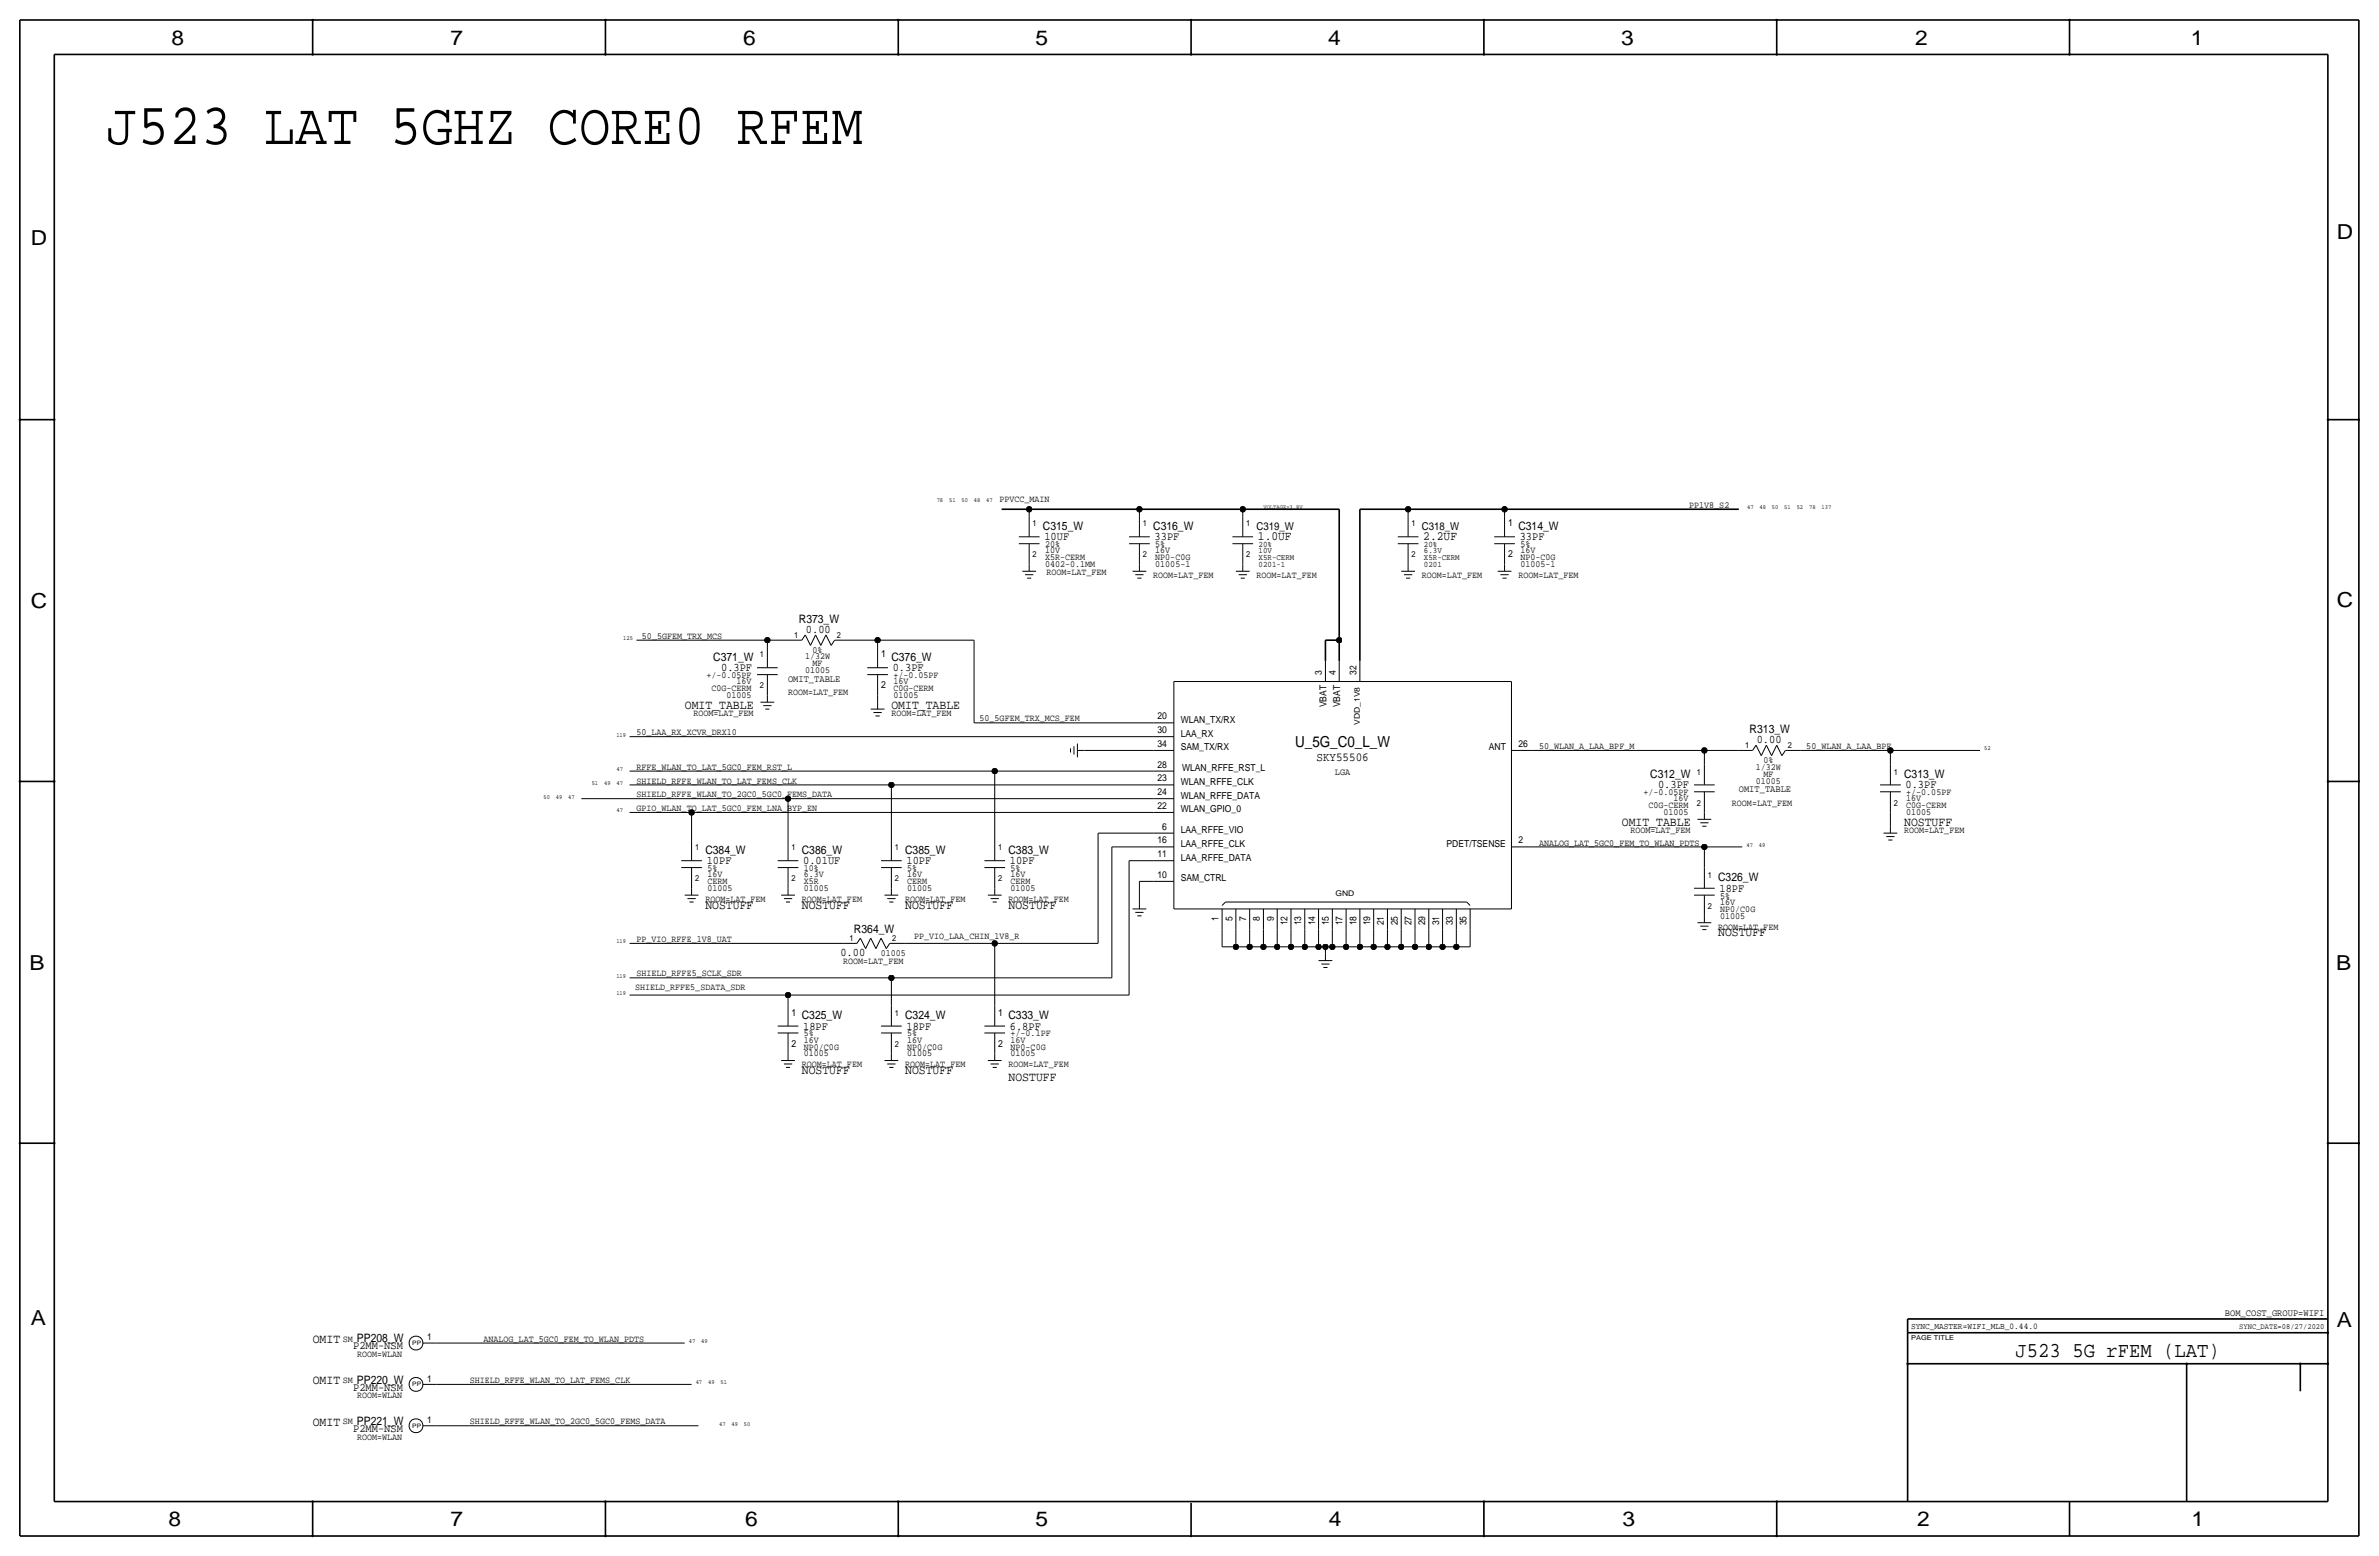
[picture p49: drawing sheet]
<svg xmlns="http://www.w3.org/2000/svg" width="877mm" height="574mm" viewBox="0 0 877 574" stroke-linecap="round" stroke-linejoin="round" font-family="sans-serif">
<defs><g id="words">
<text font-size="21.7" x="39.1" y="53.1">J523 LAT 5GHZ CORE0 RFEM</text>
<text font-size="7.8" x="743.1" y="500.1">J523 5G rFEM (LAT)</text>
<g font-size="7.6">
<text x="63.2" y="16.5">8</text>
<text x="166.1" y="16.5">7</text>
<text x="274" y="16.5">6</text>
<text x="381.7" y="16.5">5</text>
<text x="489.7" y="16.5">4</text>
<text x="597.6" y="16.5">3</text>
<text x="706.1" y="16.5">2</text>
<text x="807.7" y="16.5">1</text>
<text x="861.5" y="88.1">D</text>
<text x="11.4" y="90.4">D</text>
<text x="11.4" y="224.3">C</text>
<text x="861.5" y="223.8">C</text>
<text x="10.9" y="357.6">B</text>
<text x="861.3" y="357.4">B</text>
<text x="11.4" y="488.4">A</text>
<text x="861.5" y="489.2">A</text>
<text x="62.2" y="562.6">8</text>
<text x="166.1" y="562.6">7</text>
<text x="274.8" y="562.6">6</text>
<text x="381.7" y="562.6">5</text>
<text x="489.9" y="562.6">4</text>
<text x="598.1" y="562.6">3</text>
<text x="706.8" y="562.6">2</text>
<text x="807.9" y="562.6">1</text>
</g>
<text font-size="5.6" x="477.5" y="275.3">U_5G_C0_L_W</text>
<g font-size="4.7">
<text x="463.8" y="199.1">1.0UF</text>
<text x="524.7" y="199.1">2.2UF</text>
<text x="252.5" y="261.4">OMIT_TABLE</text>
<text x="328.6" y="261.4">OMIT_TABLE</text>
<text x="597.9" y="304.5">OMIT_TABLE</text>
<text x="702" y="304.5">NOSTUFF</text>
<text x="260" y="335">NOSTUFF</text>
<text x="295.6" y="335">NOSTUFF</text>
<text x="333.7" y="335">NOSTUFF</text>
<text x="371.8" y="335">NOSTUFF</text>
<text x="633.4" y="345.2">NOSTUFF</text>
<text x="295.6" y="396">NOSTUFF</text>
<text x="333.7" y="396">NOSTUFF</text>
<text x="371.8" y="398.5">NOSTUFF</text>
<text x="115.3" y="495">OMIT</text>
<text x="115.3" y="510.3">OMIT</text>
<text x="115.3" y="525.5">OMIT</text>
</g>
<text font-size="4.5" x="485.3" y="280.4">SKY55506</text>
<g font-size="4.3">
<text x="384.5" y="195.3">C315_W</text>
<text x="425.1" y="195.3">C316_W</text>
<text x="559.8" y="195.3">C314_W</text>
<text x="385" y="199.1">10UF</text>
<text x="425.7" y="199.1">33PF</text>
<text x="560.3" y="199.1">33PF</text>
<text x="294.5" y="229.6">R373_W</text>
<text x="297.1" y="233.2">0.00</text>
<text x="263" y="243.6">C371_W</text>
<text x="328.6" y="243.6">C376_W</text>
<text x="265.9" y="247.4">0.3PF</text>
<text x="329.1" y="247.4">0.3PF</text>
<text x="645" y="270.3">R313_W</text>
<text x="647.6" y="273.8">0.00</text>
<text x="608.4" y="286.8">C312_W</text>
<text x="702" y="286.8">C313_W</text>
<text x="611.3" y="290.6">0.3PF</text>
<text x="702.5" y="290.6">0.3PF</text>
<text x="260" y="314.7">C384_W</text>
<text x="295.6" y="314.7">C386_W</text>
<text x="333.7" y="314.7">C385_W</text>
<text x="371.8" y="314.7">C383_W</text>
<text x="260.6" y="318.5">10PF</text>
<text x="296.1" y="318.5">0.01UF</text>
<text x="334.2" y="318.5">10PF</text>
<text x="372.3" y="318.5">10PF</text>
<text x="633.4" y="324.9">C326_W</text>
<text x="633.9" y="328.7">18PF</text>
<text x="314.8" y="343.9">R364_W</text>
<text x="309.8" y="352.6">0.00</text>
<text x="295.6" y="375.7">C325_W</text>
<text x="333.7" y="375.7">C324_W</text>
<text x="371.8" y="375.7">C333_W</text>
<text x="296.1" y="379.5">18PF</text>
<text x="334.2" y="379.5">18PF</text>
<text x="372.3" y="379.5">6.8PF</text>
<text x="130.2" y="497.3">P2MM-NSM</text>
<text x="131.6" y="494.8">PP208_W</text>
<text x="130.2" y="512.6">P2MM-NSM</text>
<text x="131.6" y="510">PP220_W</text>
<text x="130.2" y="527.8">P2MM-NSM</text>
<text x="131.6" y="525.3">PP221_W</text>
</g>
<g font-size="4">
<text x="463.2" y="195.3">C319_W</text>
<text x="524.2" y="195.3">C318_W</text>
</g>
<g font-size="3.6">
<text x="556" y="194.1">1</text>
<text x="556" y="205.5">2</text>
<text x="324.8" y="242.3">1</text>
<text x="290.5" y="251.2">OMIT_TABLE</text>
<text x="324.8" y="253.7">2</text>
<text x="641" y="291.8">OMIT_TABLE</text>
<text x="291.8" y="374.4">1</text>
<text x="368" y="374.4">1</text>
<text x="291.8" y="385.8">2</text>
<text x="368" y="385.8">2</text>
<text x="820.3" y="484.9">BOM_COST_GROUP=WIFI</text>
</g>
<g font-size="3.5">
<text x="368.5" y="185.2">PPVCC_MAIN</text>
<text x="622.8" y="187.2">PP1V8_S2</text>
<text x="385.3" y="204">10V</text>
<text x="385.3" y="201.7">20%</text>
<text x="425.9" y="204">16V</text>
<text x="425.9" y="201.7">5%</text>
<text x="560.5" y="201.7">5%</text>
<text x="560.5" y="204">16V</text>
<text x="385.3" y="209">0402-0.1MM</text>
<text x="385.3" y="206.5">X5R-CERM</text>
<text x="425.9" y="206.5">NP0-C0G</text>
<text x="425.9" y="209">01005-1</text>
<text x="560.5" y="206.5">NP0-C0G</text>
<text x="560.5" y="209">01005-1</text>
<text x="385.8" y="211.8">ROOM=LAT_FEM</text>
<text x="425.1" y="213.1">ROOM=LAT_FEM</text>
<text x="463.2" y="213.1">ROOM=LAT_FEM</text>
<text x="524.2" y="213.1">ROOM=LAT_FEM</text>
<text x="559.8" y="213.1">ROOM=LAT_FEM</text>
<text x="236.7" y="235.5">50_5GFEM_TRX_MCS</text>
<text x="296.8" y="243.1">1/32W</text>
<text x="299.6" y="240.5">0%</text>
<text x="299.6" y="245.6">MF</text>
<text x="260.4" y="249.9">+/-0.05PF</text>
<text x="296.8" y="248.2">01005</text>
<text x="329.4" y="249.9">+/-0.05PF</text>
<text x="487.4" y="248.7" transform="rotate(-90 487.4 248.7)">3</text>
<text x="492.5" y="248.7" transform="rotate(-90 492.5 248.7)">4</text>
<text x="500.1" y="248.7" transform="rotate(-90 500.1 248.7)">32</text>
<text x="262.3" y="254.8">C0G-CERM</text>
<text x="267.8" y="257.3">01005</text>
<text x="271.5" y="252.2">16V</text>
<text x="290.5" y="256.3">ROOM=LAT_FEM</text>
<text x="329.4" y="254.8">C0G-CERM</text>
<text x="329.4" y="257.3">01005</text>
<text x="329.4" y="252.2">16V</text>
<text x="255.6" y="263.9">ROOM=LAT_FEM</text>
<text x="328.6" y="263.9">ROOM=LAT_FEM</text>
<text x="489" y="260.8" transform="rotate(-90 489 260.8)">VBAT</text>
<text x="494.1" y="260.8" transform="rotate(-90 494.1 260.8)">VBAT</text>
<text x="361.1" y="265.9">50_5GFEM_TRX_MCS_FEM</text>
<text x="426.7" y="265.2">20</text>
<text x="435.3" y="266.4">WLAN_TX/RX</text>
<text x="234.6" y="271">50_LAA_RX_XCVR_DRX10</text>
<text x="426.7" y="275.3">34</text>
<text x="426.7" y="270.3">30</text>
<text x="435.3" y="271.5">LAA_RX</text>
<text x="559.8" y="275.3">26</text>
<text x="435.3" y="276.6">SAM_TX/RX</text>
<text x="548.9" y="276.6">ANT</text>
<text x="567.4" y="276.1">50_WLAN_A_LAA_BPF_M</text>
<text x="650.1" y="281.2">0%</text>
<text x="665.9" y="276.1">50_WLAN_A_LAA_BPF</text>
<text x="234.6" y="283.7">RFFE_WLAN_TO_LAT_5GC0_FEM_RST_L</text>
<text x="426.7" y="283">28</text>
<text x="435.8" y="284.2">WLAN_RFFE_RST_L</text>
<text x="492.2" y="285.5">LGA</text>
<text x="647.3" y="283.7">1/32W</text>
<text x="650.1" y="286.3">MF</text>
<text x="234.6" y="288.8">SHIELD_RFFE_WLAN_TO_LAT_FEMS_CLK</text>
<text x="234.6" y="293.9">SHIELD_RFFE_WLAN_TO_2GC0_5GC0_FEMS_DATA</text>
<text x="426.7" y="293.1">24</text>
<text x="426.7" y="288">23</text>
<text x="435.3" y="289.3">WLAN_RFFE_CLK</text>
<text x="605.8" y="293.1">+/-0.05PF</text>
<text x="647.3" y="288.8">01005</text>
<text x="702.8" y="293.1">+/-0.05PF</text>
<text x="234.6" y="299">GPIO_WLAN_TO_LAT_5GC0_FEM_LNA_BYP_EN</text>
<text x="426.7" y="298.2">22</text>
<text x="435.3" y="299.5">WLAN_GPIO_0</text>
<text x="435.3" y="294.4">WLAN_RFFE_DATA</text>
<text x="607.7" y="297.9">C0G-CERM</text>
<text x="617" y="295.4">16V</text>
<text x="638.5" y="296.9">ROOM=LAT_FEM</text>
<text x="702.8" y="295.4">16V</text>
<text x="702.8" y="297.9">C0G-CERM</text>
<text x="428.5" y="305.8">6</text>
<text x="613.3" y="300.5">01005</text>
<text x="702.8" y="300.5">01005</text>
<text x="426.7" y="310.9">16</text>
<text x="435.3" y="307.1">LAA_RFFE_VIO</text>
<text x="559.8" y="310.9">2</text>
<text x="567.4" y="311.7">ANALOG_LAT_5GC0_FEM_TO_WLAN_PDTS</text>
<text x="601.1" y="307.1">ROOM=LAT_FEM</text>
<text x="702" y="307.1">ROOM=LAT_FEM</text>
<text x="426.7" y="316">11</text>
<text x="435.3" y="317.2">LAA_RFFE_DATA</text>
<text x="435.3" y="312.2">LAA_RFFE_CLK</text>
<text x="533.3" y="312.2">PDET/TSENSE</text>
<text x="260.8" y="323.3">16V</text>
<text x="260.8" y="321.1">5%</text>
<text x="296.4" y="323.3">6.3V</text>
<text x="296.4" y="321.1">10%</text>
<text x="334.5" y="323.3">16V</text>
<text x="334.5" y="321.1">5%</text>
<text x="372.6" y="323.3">16V</text>
<text x="372.6" y="321.1">5%</text>
<text x="426.7" y="323.6">10</text>
<text x="260.8" y="325.9">CERM</text>
<text x="260.8" y="328.4">01005</text>
<text x="296.4" y="328.4">01005</text>
<text x="296.4" y="325.9">X5R</text>
<text x="334.5" y="325.9">CERM</text>
<text x="334.5" y="328.4">01005</text>
<text x="372.6" y="328.4">01005</text>
<text x="372.6" y="325.9">CERM</text>
<text x="435.3" y="324.9">SAM_CTRL</text>
<text x="260" y="332.5">ROOM=LAT_FEM</text>
<text x="295.6" y="332.5">ROOM=LAT_FEM</text>
<text x="333.7" y="332.5">ROOM=LAT_FEM</text>
<text x="371.8" y="332.5">ROOM=LAT_FEM</text>
<text x="634.2" y="331.2">5%</text>
<text x="634.2" y="333.5">16V</text>
<text x="449.3" y="339.3" transform="rotate(-90 449.3 339.3)">1</text>
<text x="454.4" y="339.3" transform="rotate(-90 454.4 339.3)">5</text>
<text x="459.4" y="339.3" transform="rotate(-90 459.4 339.3)">7</text>
<text x="464.5" y="339.3" transform="rotate(-90 464.5 339.3)">8</text>
<text x="469.6" y="339.3" transform="rotate(-90 469.6 339.3)">9</text>
<text x="474.7" y="341.1" transform="rotate(-90 474.7 341.1)">12</text>
<text x="479.8" y="341.1" transform="rotate(-90 479.8 341.1)">13</text>
<text x="484.8" y="341.1" transform="rotate(-90 484.8 341.1)">14</text>
<text x="489.9" y="341.1" transform="rotate(-90 489.9 341.1)">15</text>
<text x="495" y="341.1" transform="rotate(-90 495 341.1)">17</text>
<text x="500.1" y="341.1" transform="rotate(-90 500.1 341.1)">18</text>
<text x="505.2" y="341.1" transform="rotate(-90 505.2 341.1)">19</text>
<text x="510.2" y="341.1" transform="rotate(-90 510.2 341.1)">21</text>
<text x="515.3" y="341.1" transform="rotate(-90 515.3 341.1)">25</text>
<text x="520.4" y="341.1" transform="rotate(-90 520.4 341.1)">27</text>
<text x="525.5" y="341.1" transform="rotate(-90 525.5 341.1)">29</text>
<text x="530.6" y="341.1" transform="rotate(-90 530.6 341.1)">31</text>
<text x="535.6" y="341.1" transform="rotate(-90 535.6 341.1)">33</text>
<text x="540.7" y="341.1" transform="rotate(-90 540.7 341.1)">35</text>
<text x="634.2" y="338.6">01005</text>
<text x="634.2" y="336">NP0/C0G</text>
<text x="234.6" y="347.2">PP_VIO_RFFE_1V8_UAT</text>
<text x="337" y="345.9">PP_VIO_LAA_CHIN_1V8_R</text>
<text x="633.4" y="342.6">ROOM=LAT_FEM</text>
<text x="324.8" y="352.3">01005</text>
<text x="234.6" y="359.9">SHIELD_RFFE5_SCLK_SDR</text>
<text x="310.8" y="355.3">ROOM=LAT_FEM</text>
<text x="234.1" y="365">SHIELD_RFFE5_SDATA_SDR</text>
<text x="296.4" y="382">5%</text>
<text x="334.5" y="382">5%</text>
<text x="372.6" y="382">+/-0.1PF</text>
<text x="296.4" y="384.3">16V</text>
<text x="296.4" y="386.8">NP0/C0G</text>
<text x="296.4" y="389.4">01005</text>
<text x="334.5" y="389.4">01005</text>
<text x="334.5" y="386.8">NP0/C0G</text>
<text x="334.5" y="384.3">16V</text>
<text x="372.6" y="386.8">NP0-C0G</text>
<text x="372.6" y="384.3">16V</text>
<text x="372.6" y="389.4">01005</text>
<text x="295.6" y="393.4">ROOM=LAT_FEM</text>
<text x="333.7" y="393.4">ROOM=LAT_FEM</text>
<text x="371.8" y="393.4">ROOM=LAT_FEM</text>
<text x="126.4" y="494.5">SM</text>
<text x="157.4" y="494">1</text>
<text x="178.3" y="494.5">ANALOG_LAT_5GC0_FEM_TO_WLAN_PDTS</text>
<text x="131.6" y="500.1">ROOM=WLAN</text>
<text x="126.4" y="509.8">SM</text>
<text x="157.4" y="509.3">1</text>
<text x="173.2" y="509.8">SHIELD_RFFE_WLAN_TO_LAT_FEMS_CLK</text>
<text x="131.6" y="515.4">ROOM=WLAN</text>
<text x="126.4" y="525">SM</text>
<text x="157.4" y="524.5">1</text>
<text x="173.2" y="525">SHIELD_RFFE_WLAN_TO_2GC0_5GC0_FEMS_DATA</text>
<text x="131.6" y="530.6">ROOM=WLAN</text>
</g>
<text font-size="3.2" x="704.5" y="490">SYNC_MASTER=WIFI_MLB_0.44.0</text>
<g font-size="3.1">
<text x="380.7" y="194.1">1</text>
<text x="421.3" y="194.1">1</text>
<text x="459.4" y="194.1">1</text>
<text x="520.4" y="194.1">1</text>
<text x="464" y="204">10V</text>
<text x="464" y="201.7">20%</text>
<text x="525" y="201.7">20%</text>
<text x="525" y="204">6.3V</text>
<text x="380.7" y="205.5">2</text>
<text x="421.3" y="205.5">2</text>
<text x="459.4" y="205.5">2</text>
<text x="464" y="209">0201-1</text>
<text x="464" y="206.5">X5R-CERM</text>
<text x="520.4" y="205.5">2</text>
<text x="525" y="206.5">X5R-CERM</text>
<text x="525" y="209">0201</text>
<text x="292.8" y="235.2">1</text>
<text x="308.6" y="235.2">2</text>
<text x="280.1" y="242.3">1</text>
<text x="280.1" y="253.7">2</text>
<text x="643.3" y="275.8">1</text>
<text x="659.1" y="275.8">2</text>
<text x="625.5" y="285.5">1</text>
<text x="698.2" y="285.5">1</text>
<text x="625.5" y="296.9">2</text>
<text x="698.2" y="296.9">2</text>
<text x="256.2" y="313.4">1</text>
<text x="291.8" y="313.4">1</text>
<text x="329.9" y="313.4">1</text>
<text x="368" y="313.4">1</text>
<text x="629.6" y="323.6">1</text>
<text x="256.2" y="324.9">2</text>
<text x="291.8" y="324.9">2</text>
<text x="329.9" y="324.9">2</text>
<text x="368" y="324.9">2</text>
<text x="629.6" y="335">2</text>
<text x="313.1" y="347">1</text>
<text x="328.9" y="347">2</text>
<text x="329.9" y="374.4">1</text>
<text x="329.9" y="385.8">2</text>
</g>
<g font-size="2.9">
<text x="501.3" y="267.2" transform="rotate(-90 501.3 267.2)">VDD_1V8</text>
<text x="492.3" y="330.4">GND</text>
<text x="825.6" y="490">SYNC_DATE=08/27/2020</text>
</g>
<text font-size="2.5" x="704.5" y="493.8">PAGE TITLE</text>
<g font-size="2.3">
<text x="345.3" y="185.2">78</text>
<text x="349.9" y="185.2">51</text>
<text x="354.5" y="185.2">50</text>
<text x="359.1" y="185.2">48</text>
<text x="363.6" y="185.2">47</text>
<text x="465.8" y="187.7">VOLTAGE=3.8V</text>
<text x="644.1" y="187.7">47</text>
<text x="648.7" y="187.7">48</text>
<text x="653.2" y="187.7">50</text>
<text x="657.8" y="187.7">51</text>
<text x="662.4" y="187.7">52</text>
<text x="667" y="187.7">78</text>
<text x="671.5" y="187.7">137</text>
<text x="229.8" y="236">125</text>
<text x="227.2" y="271.5">119</text>
<text x="731.5" y="276.6">52</text>
<text x="227.3" y="284.2">47</text>
<text x="218.1" y="289.3">51</text>
<text x="222.7" y="289.3">49</text>
<text x="227.3" y="289.3">47</text>
<text x="200.4" y="294.4">50</text>
<text x="204.9" y="294.4">49</text>
<text x="209.5" y="294.4">47</text>
<text x="227.3" y="299.5">47</text>
<text x="643.8" y="312.2">47</text>
<text x="648.4" y="312.2">49</text>
<text x="227.2" y="347.7">119</text>
<text x="227.2" y="360.4">119</text>
<text x="227.2" y="366.8">119</text>
<text x="152" y="495.8">PP</text>
<text x="254" y="495">47</text>
<text x="258.5" y="495">49</text>
<text x="152" y="511">PP</text>
<text x="256.5" y="510.3">47</text>
<text x="261.1" y="510.3">49</text>
<text x="265.6" y="510.3">51</text>
<text x="152" y="526.3">PP</text>
<text x="265.1" y="525.5">47</text>
<text x="269.7" y="525.5">49</text>
<text x="274.3" y="525.5">50</text>
</g>
</g></defs>
<g fill="none" stroke="#000" stroke-width=".37">
<path d="M375.6 197.9h7.6zM379.4 187.7v2.5zM379.4 190.2v7.7zM416.3 197.9h7.6zM420.1 187.7v2.5zM420.1 190.2v7.7zM454.4 197.9h7.6zM458.2 187.7v2.5zM458.2 190.2v7.7zM515.3 197.9h7.6zM519.1 187.7v2.5zM519.1 190.2v7.7z"/>
<path d="M550.9 197.9h7.6zM554.7 187.7v2.5zM554.7 190.2v7.7zM375.6 200.4h7.6zM376.9 210.6h5.1zM377.9 211.8h3.1zM378.7 213.1h1.5zM379.4 208v2.6zM379.4 200.4v7.6zM416.3 200.4h7.6zM417.5 210.6h5.1zM418.5 211.8h3.1z"/>
<path d="M419.3 213.1h1.5zM420.1 208v2.6zM420.1 200.4v7.6zM454.4 200.4h7.6zM455.6 210.6h5.1zM456.6 211.8h3.1zM457.4 213.1h1.5zM458.2 208v2.6zM458.2 200.4v7.6zM515.3 200.4h7.6zM516.6 210.6h5.1zM517.6 211.8h3.1z"/>
<path d="M518.4 213.1h1.5zM519.1 208v2.6zM519.1 200.4v7.6zM550.9 200.4h7.6zM552.1 210.6h5.1zM553.2 211.8h3zM553.9 213.1h1.5zM554.7 208v2.6zM554.7 200.4v7.6zM234.6 236h48.3zM282.9 236h7.6zM282.9 236v2.5z"/>
<path d="M282.9 238.5v7.6zM290.5 236h5.1zM296.9 234l-1.3 2zM296.9 234l1.9 3.9zM300.7 234l-1.9 3.9zM300.7 234l1.9 3.9zM304.5 234l1.9 3.9zM304.5 234l-1.9 3.9zM307.7 236h5.7zM307.7 236l-1.3 1.9zM313.4 236h10.1zM323.5 236h35.6z"/>
<path d="M323.5 236v2.5zM323.5 238.5v7.6zM359.1 236v30.4zM279.1 246.1h7.6zM279.1 248.7h7.6zM280.4 258.8h5zM282.9 256.3v2.5zM282.9 248.7v7.6zM319.7 246.1h7.7zM319.7 248.7h7.7zM323.5 256.3v2.5zM323.5 258.8v2.6z"/>
<path d="M323.5 248.7v7.6zM432.8 251.2v83.8zM432.8 251.2h124.4zM488.6 243.6v7.6zM493.7 243.6v7.6zM501.3 243.6v7.6zM557.2 251.2v83.8zM232.1 271.5h193zM281.4 260.1h3zM282.1 261.4h1.6zM321 261.4h5.1zM322 262.6h3.1z"/>
<path d="M322.8 263.9h1.5zM359.1 266.4h66zM394.7 275.8v1.6zM395.9 275.1v3zM397.2 276.6h2.5zM397.2 274.1v5zM399.7 276.6h25.4zM425.1 266.4h7.7zM425.1 276.6h7.7zM425.1 271.5h7.7zM557.2 276.6h7.6zM564.8 276.6h63.5z"/>
<path d="M628.3 276.6h12.7zM628.3 276.6v5.1zM641 276.6h5.1zM647.4 274.7l-1.3 1.9zM647.4 274.7l1.9 3.8zM651.2 274.7l-1.9 3.8zM651.2 274.7l1.9 3.8zM655 274.7l1.9 3.8zM655 274.7l-1.9 3.8zM658.2 276.6h5.7zM658.2 276.6l-1.3 1.9zM663.9 276.6h33z"/>
<path d="M696.9 276.6v5.1zM696.9 276.6h33zM214.3 294.4h76.2zM232.1 284.2h134.6zM232.1 289.3h96.5zM232.1 299.5h22.9zM255 299.5v10.1zM255 299.5h170.1zM290.5 294.4h134.6zM290.5 294.4v15.2zM328.6 289.3h96.5zM328.6 289.3v20.3z"/>
<path d="M366.7 284.2v25.4zM366.7 284.2h58.4zM425.1 294.4h7.7zM425.1 289.3h7.7zM425.1 284.2h7.7zM425.1 299.5h7.7zM624.5 289.3h7.7zM624.5 291.8h7.7zM628.3 299.5v2.5zM628.3 281.7v7.6zM628.3 291.8v7.7zM693.1 289.3h7.6z"/>
<path d="M693.1 291.8h7.6zM696.9 299.5v5zM696.9 281.7v7.6zM696.9 291.8v7.7zM251.2 317.2h7.6zM251.2 319.8h7.6zM255 309.6v7.6zM255 319.8v7.6zM286.7 317.2h7.6zM286.7 319.8h7.6zM290.5 309.6v7.6zM290.5 319.8v7.6z"/>
<path d="M324.8 317.2h7.6zM324.8 319.8h7.6zM328.6 309.6v7.6zM328.6 319.8v7.6zM362.9 317.2h7.6zM362.9 319.8h7.6zM366.7 309.6v7.6zM366.7 319.8v7.6zM404.8 307.1h20.3zM404.8 307.1v40.6zM409.9 312.2v48.2zM409.9 312.2h15.2z"/>
<path d="M416.3 317.2v49.6zM416.3 317.2h8.8zM425.1 307.1h7.7zM425.1 312.2h7.7zM425.1 317.2h7.7zM557.2 312.2h7.6zM564.8 312.2h63.5zM625.8 302h5.1zM626.8 303.3h3.1zM627.6 304.5h1.5zM628.3 312.2v7.6zM628.3 312.2h14z"/>
<path d="M628.3 319.8v7.6zM694.4 307.1h5.1zM695.4 308.4h3.1zM696.2 309.6h1.5zM696.9 304.5v2.6zM252.4 329.9h5.1zM253.4 331.2h3.1zM254.2 332.5h1.5zM255 327.4v2.5zM288 329.9h5.1zM289 331.2h3zM289.8 332.5h1.5z"/>
<path d="M290.5 327.4v2.5zM326.1 329.9h5.1zM327.1 331.2h3zM327.9 332.5h1.5zM328.6 327.4v2.5zM364.2 329.9h5.1zM365.2 331.2h3.1zM366 332.5h1.5zM366.7 327.4v2.5zM417.5 335h5.1zM418.5 336.3h3.1zM419.3 337.6h1.5z"/>
<path d="M420.1 324.9h5zM420.1 324.9v7.6zM420.1 332.5v2.5zM425.1 324.9h7.7zM432.8 335h124.4zM450.5 335v7.6zM451.8 332.5h88.9zM451.8 332.5l-1.3 1.3zM455.6 335v7.6zM460.7 335v7.6zM465.8 335v7.6zM470.9 335v7.6z"/>
<path d="M475.9 335v7.6zM481 335v7.6zM486.1 335v7.6zM491.2 335v7.6zM496.3 335v7.6zM501.3 335v7.6zM506.4 335v7.6zM511.5 335v7.6zM516.6 335v7.6zM521.7 335v7.6zM526.7 335v7.6zM531.8 335v7.6z"/>
<path d="M536.9 335v7.6zM540.7 332.5l1.3 1.3zM542 335v7.6zM624.5 327.4h7.7zM624.5 329.9h7.7zM628.3 337.6v2.5zM628.3 329.9v7.7zM232.1 347.7h78.7zM310.8 347.7h5.1zM317.2 345.8l-1.3 1.9zM317.2 345.8l1.9 3.9zM321 345.8l-1.9 3.9z"/>
<path d="M321 345.8l1.9 3.9zM324.8 345.8l1.9 3.9zM324.8 345.8l-1.9 3.9zM328 347.7h5.7zM328 347.7l-1.3 2zM333.7 347.7h33zM366.7 347.7h38.1zM366.7 347.7v22.9zM450.5 349h5.1zM450.5 342.6v6.4zM455.6 349h5.1zM455.6 342.6v6.4z"/>
<path d="M460.7 349h5.1zM460.7 342.6v6.4zM465.8 349h5.1zM465.8 342.6v6.4zM470.9 349h5zM470.9 342.6v6.4zM475.9 349h5.1zM475.9 342.6v6.4zM481 349h5.1zM481 342.6v6.4zM486.1 349h2.5zM486.1 342.6v6.4z"/>
<path d="M486.1 354.1h5.1zM487.1 355.3h3.1zM487.9 356.6h1.5zM488.6 349h2.6zM488.6 349v2.5zM488.6 351.5v2.6zM491.2 349h5.1zM491.2 342.6v6.4zM496.3 349h5zM496.3 342.6v6.4zM501.3 349h5.1zM501.3 342.6v6.4z"/>
<path d="M506.4 349h5.1zM506.4 342.6v6.4zM511.5 349h5.1zM511.5 342.6v6.4zM516.6 349h5.1zM516.6 342.6v6.4zM521.7 349h5zM521.7 342.6v6.4zM526.7 349h5.1zM526.7 342.6v6.4zM531.8 349h5.1zM531.8 342.6v6.4z"/>
<path d="M536.9 349h5.1zM536.9 342.6v6.4zM542 342.6v6.4zM625.8 340.1h5.1zM626.8 341.4h3.1zM627.6 342.6h1.5zM232.1 360.4h96.5zM232.1 366.8h58.4zM286.7 378.2h7.6zM290.5 366.8h125.8zM290.5 366.8v3.8zM290.5 370.6v7.6z"/>
<path d="M324.8 378.2h7.6zM328.6 360.4h81.3zM328.6 360.4v10.2zM328.6 370.6v7.6zM362.9 378.2h7.6zM366.7 370.6v7.6zM286.7 380.7h7.6zM288 390.9h5.1zM289 392.2h3zM289.8 393.4h1.5zM290.5 380.7v7.7zM290.5 388.4v2.5z"/>
<path d="M324.8 380.7h7.6zM326.1 390.9h5.1zM327.1 392.2h3zM327.9 393.4h1.5zM328.6 388.4v2.5zM328.6 380.7v7.7zM362.9 380.7h7.6zM364.2 390.9h5.1zM365.2 392.2h3.1zM366 393.4h1.5zM366.7 388.4v2.5zM366.7 380.7v7.7z"/>
<path d="M155.9 495h5.1zM161 495h91.4zM155.9 510.3h5.1zM161 510.3h94zM155.9 525.5h5.1zM161 525.5h96.5z"/>
<circle cx="153.4" cy="495.1" r="2.56"/>
<circle cx="153.4" cy="510.3" r="2.56"/>
<circle cx="153.4" cy="525.5" r="2.56"/>
</g>
<g fill="none" stroke="#000" stroke-width=".6">
<path d="M7.3 7.4v558.8zM7.3 7.4h862.3zM115.3 7.4v12.7zM223.2 7.4v12.7zM331.2 7.4v12.7zM439.1 7.4v12.7zM547.1 7.4v12.7zM655 7.4v12.7zM763 7.4v12.7zM869.6 7.4v558.8zM20 20.1v533.4zM20 20.1h838.2z"/>
<path d="M858.2 20.1v533.4zM7.3 154.7h12.7zM858.2 154.7h11.4zM369.3 187.7h10.1zM379.4 187.7h40.7zM420.1 187.7h38.1zM458.2 187.7h35.5zM493.7 187.7v48.3zM501.3 187.7h17.8zM501.3 187.7v55.9zM519.1 187.7h35.6zM554.7 187.7h86.3z"/>
<path d="M488.6 236h5.1zM488.6 236v7.6zM493.7 236v7.6zM7.3 288h12.7zM858.2 288h11.4zM7.3 421.4h12.7zM858.2 421.4h11.4zM703.3 486.2v5zM703.3 486.2h154.9zM703.3 491.2h154.9zM703.3 491.2v62.3zM703.3 502.7h154.9z"/>
<path d="M806.1 502.7v50.8zM848.1 502.7v10.1zM20 553.5h838.2zM115.3 553.5v12.7zM223.2 553.5v12.7zM331.2 553.5v12.7zM439.1 554v12.2zM547.1 553.5v12.7zM655 553.5v12.7zM763 553.5v12.7zM7.3 566.2h862.3z"/>
</g>
<g fill="#000" stroke="#000" stroke-width=".37">
<path d="M115.1 7.2h.4v.3h-.4zM115.1 19.9h.4v.3h-.4zM223 7.2h.4v.3h-.4zM223 19.9h.4v.3h-.4zM331 19.9h.4v.3h-.4zM331 7.2h.4v.3h-.4zM438.9 7.2h.4v.3h-.4zM438.9 19.9h.4v.3h-.4zM546.9 7.2h.4v.3h-.4zM546.9 19.9h.4v.3h-.4zM654.8 19.9h.4v.3h-.4zM654.8 7.2h.4v.3h-.4z"/>
<path d="M762.8 19.9h.4v.3h-.4zM762.8 7.2h.4v.3h-.4zM7.1 154.5h.4v.4h-.4zM19.8 154.5h.4v.4h-.4zM858 154.5h.4v.4h-.4zM869.5 154.5h.3v.4h-.3zM7.1 287.9h.4v.3h-.4zM19.8 287.9h.4v.3h-.4zM858 287.9h.4v.3h-.4zM869.5 287.9h.3v.3h-.3zM7.1 421.2h.4v.4h-.4zM19.8 421.2h.4v.4h-.4z"/>
<path d="M858 421.2h.4v.4h-.4zM869.5 421.2h.3v.4h-.3zM858 491.1h.4v.3h-.4zM703.1 502.5h.4v.3h-.4zM806 502.5h.3v.3h-.3zM847.9 502.5h.3v.3h-.3zM858 502.5h.4v.3h-.4zM115.1 553.3h.4v.3h-.4zM223 553.3h.4v.3h-.4zM331 553.3h.4v.3h-.4zM546.9 553.3h.4v.3h-.4zM654.8 553.3h.4v.3h-.4z"/>
<path d="M115.1 566h.4v.3h-.4zM223 566h.4v.3h-.4zM331 566h.4v.3h-.4zM438.9 566h.4v.3h-.4zM546.9 566h.4v.3h-.4zM654.8 566h.4v.3h-.4z"/>
<circle cx="379.4" cy="187.7" r="1.02"/>
<circle cx="420.1" cy="187.7" r="1.02"/>
<circle cx="458.2" cy="187.7" r="1.02"/>
<circle cx="519.1" cy="187.7" r="1.02"/>
<circle cx="554.7" cy="187.7" r="1.02"/>
<circle cx="282.9" cy="236" r="1.02"/>
<circle cx="323.5" cy="236" r="1.02"/>
<circle cx="493.7" cy="236" r="1.02"/>
<circle cx="628.3" cy="276.6" r="1.02"/>
<circle cx="696.9" cy="276.6" r="1.02"/>
<circle cx="255" cy="299.5" r="1.02"/>
<circle cx="290.5" cy="294.4" r="1.02"/>
<circle cx="328.6" cy="289.3" r="1.02"/>
<circle cx="366.7" cy="284.2" r="1.02"/>
<circle cx="628.3" cy="312.2" r="1.02"/>
<circle cx="366.7" cy="347.7" r="1.02"/>
<circle cx="455.6" cy="349" r="1.02"/>
<circle cx="460.7" cy="349" r="1.02"/>
<circle cx="465.8" cy="349" r="1.02"/>
<circle cx="470.9" cy="349" r="1.02"/>
<circle cx="475.9" cy="349" r="1.02"/>
<circle cx="481" cy="349" r="1.02"/>
<circle cx="486.1" cy="349" r="1.02"/>
<circle cx="488.6" cy="349" r="1.02"/>
<circle cx="491.2" cy="349" r="1.02"/>
<circle cx="496.3" cy="349" r="1.02"/>
<circle cx="501.3" cy="349" r="1.02"/>
<circle cx="506.4" cy="349" r="1.02"/>
<circle cx="511.5" cy="349" r="1.02"/>
<circle cx="516.6" cy="349" r="1.02"/>
<circle cx="521.7" cy="349" r="1.02"/>
<circle cx="526.7" cy="349" r="1.02"/>
<circle cx="531.8" cy="349" r="1.02"/>
<circle cx="536.9" cy="349" r="1.02"/>
<circle cx="290.5" cy="366.8" r="1.02"/>
<circle cx="328.6" cy="360.4" r="1.02"/>
</g>
<use href="#words"/>
</svg>
